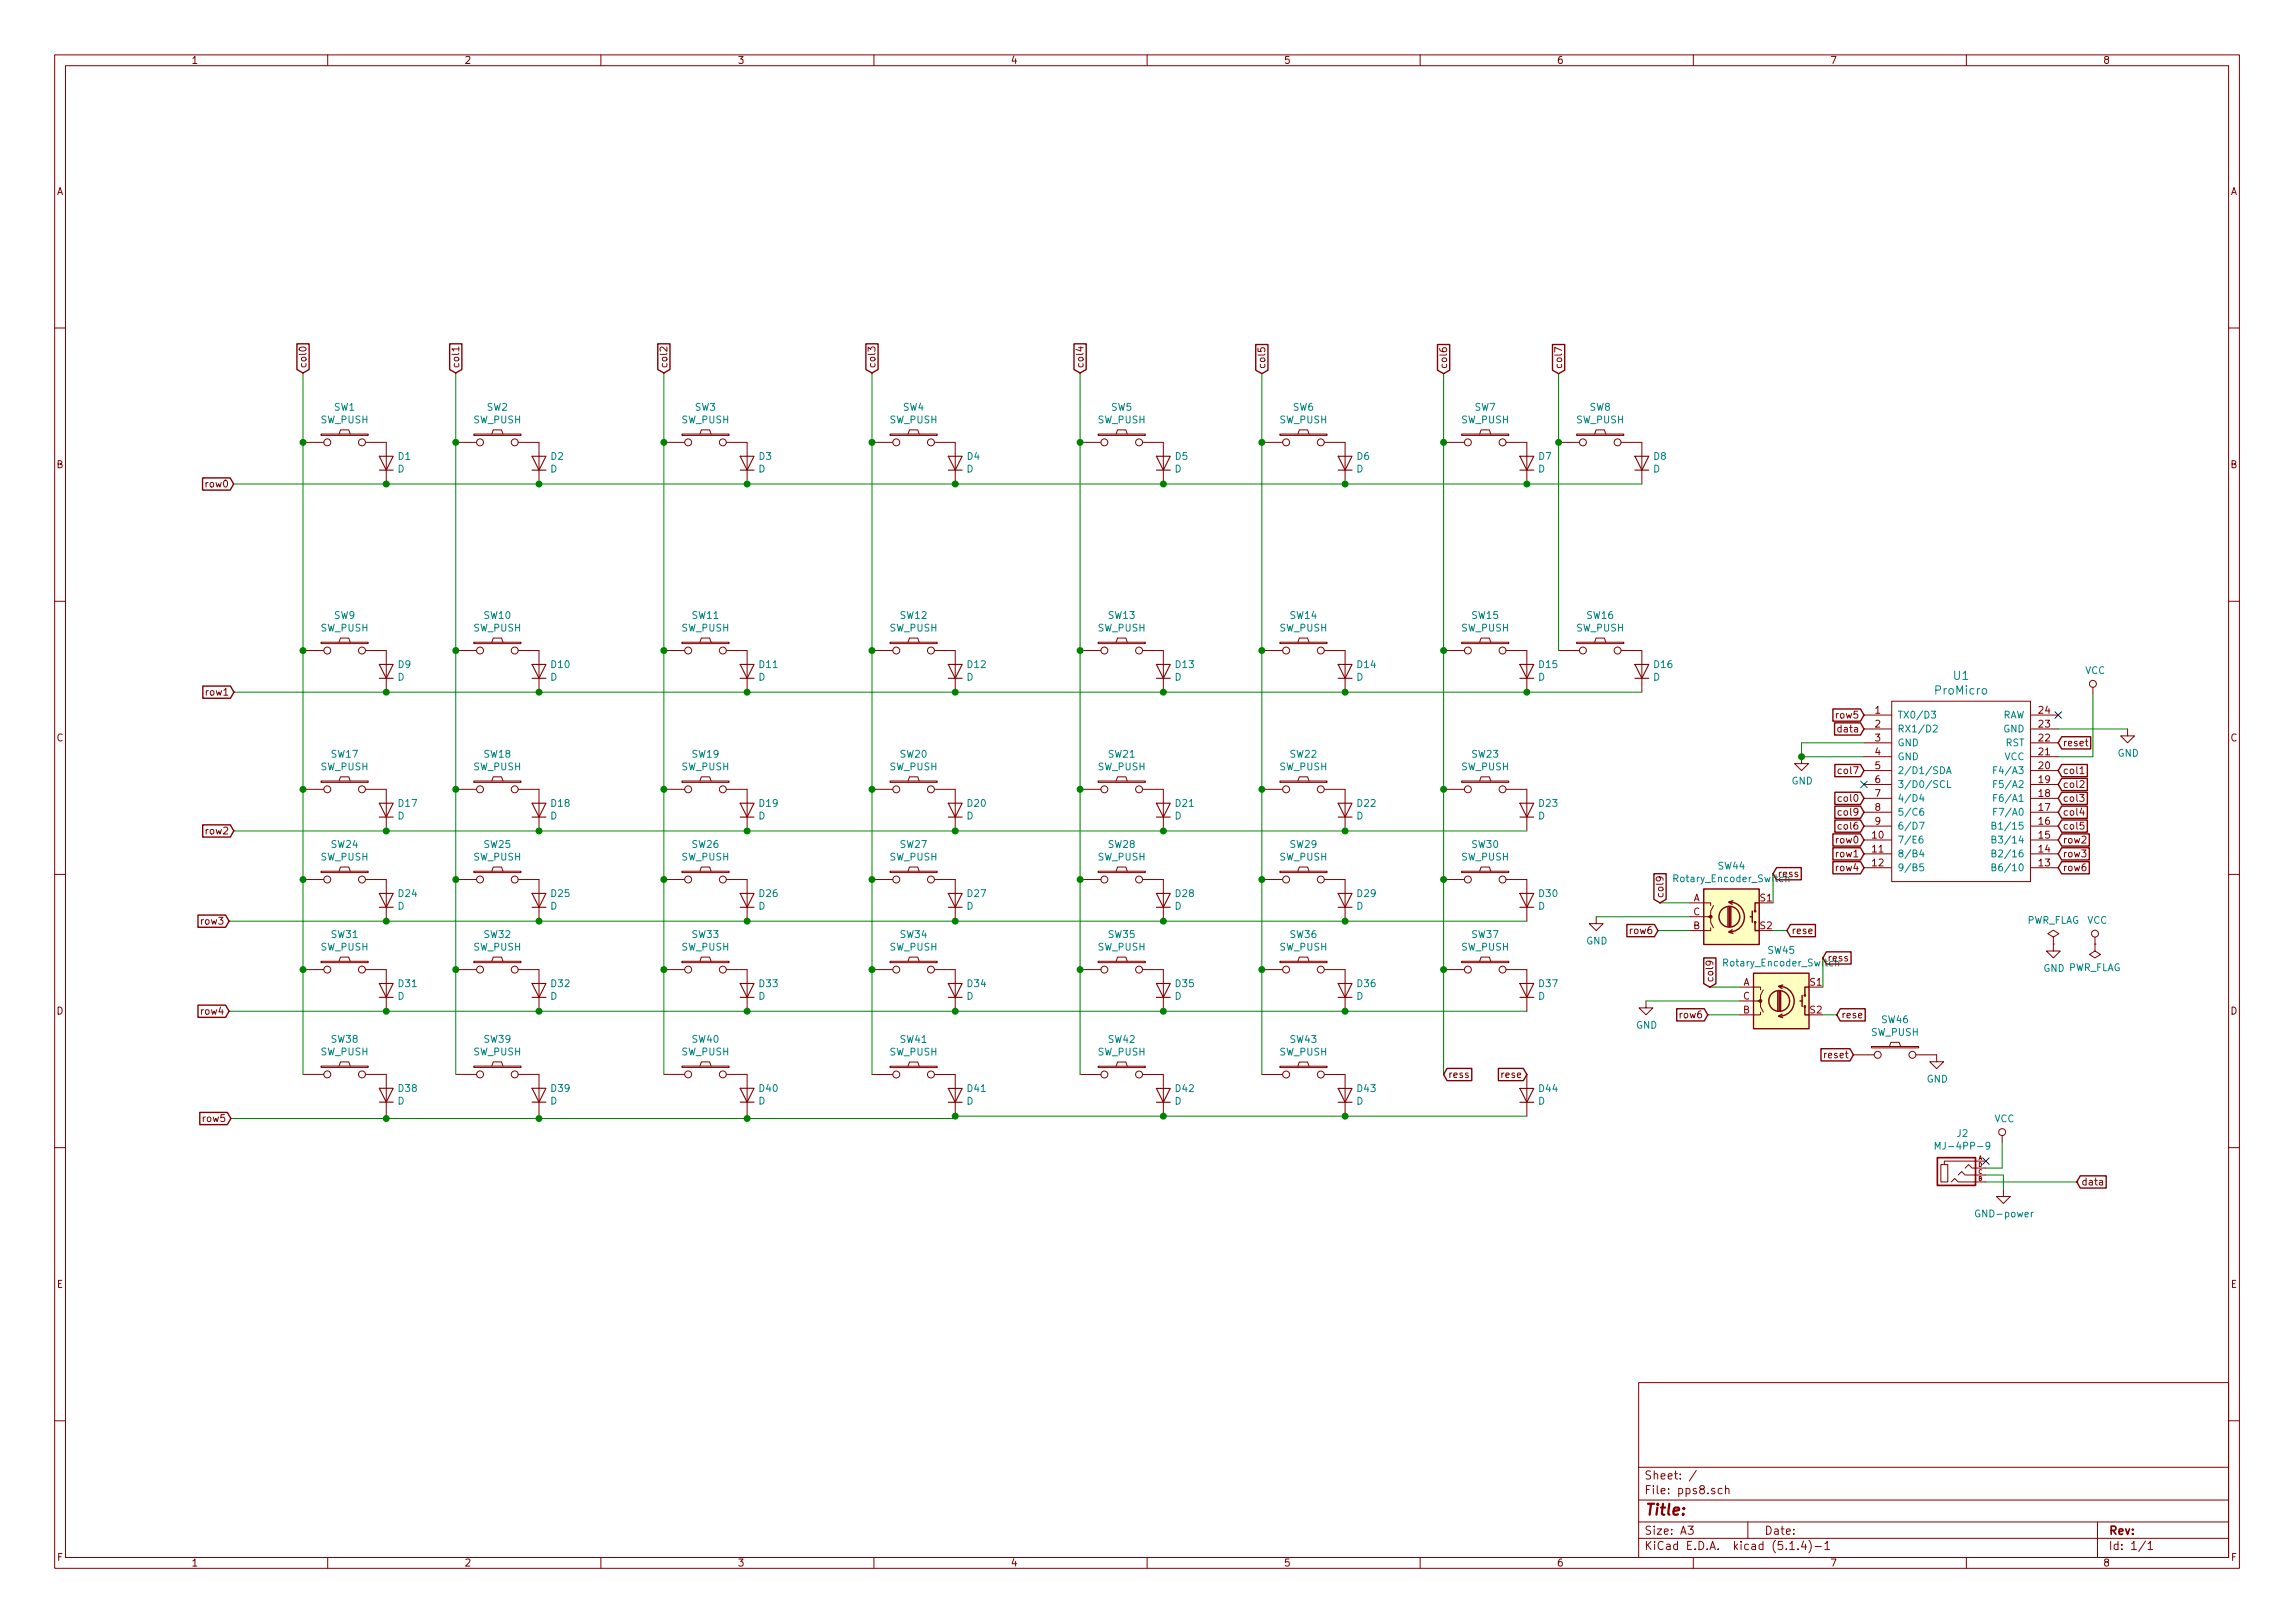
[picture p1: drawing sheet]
<svg xmlns="http://www.w3.org/2000/svg" width="420mm" height="297mm" viewBox="0 0 420 297" stroke-linecap="round" stroke-linejoin="round" font-family="sans-serif">
<defs><g id="words">
<text font-size="2.8" fill="#840000" x="301" y="277.3">Title:</text>
<g font-size="2.1" fill="#008484">
<text x="357.7" y="124.4">U1</text>
<text x="354.4" y="127.1">ProMicro</text>
</g>
<g font-size="2.1" fill="#840000">
<text x="301" y="273.5">File: pps8.sch</text>
<text x="301" y="270.8">Sheet: /</text>
<text x="301" y="280.9">Size: A3</text>
<text x="323" y="280.9">Date:</text>
<text x="386" y="280.9">Rev:</text>
<text x="301" y="283.7">KiCad E.D.A. kicad (5.1.4)-1</text>
<text x="386" y="283.7">Id: 1/1</text>
</g>
<g font-size="1.8" fill="#840000">
<text x="35" y="11.7">1</text>
<text x="85" y="11.7">2</text>
<text x="135" y="11.7">3</text>
<text x="185" y="11.7">4</text>
<text x="235" y="11.7">5</text>
<text x="285" y="11.7">6</text>
<text x="335" y="11.7">7</text>
<text x="385" y="11.7">8</text>
<text x="10.4" y="35.7">A</text>
<text x="408.4" y="35.7">A</text>
<text x="56.1" y="67.5" transform="rotate(-90 56.1 67.5)">col0</text>
<text x="84.1" y="67.5" transform="rotate(-90 84.1 67.5)">col1</text>
<text x="122.2" y="67.5" transform="rotate(-90 122.2 67.5)">col2</text>
<text x="160.3" y="67.5" transform="rotate(-90 160.3 67.5)">col3</text>
<text x="198.4" y="67.5" transform="rotate(-90 198.4 67.5)">col4</text>
<text x="231.6" y="67.6" transform="rotate(-90 231.6 67.6)">col5</text>
<text x="264.9" y="67.6" transform="rotate(-90 264.9 67.6)">col6</text>
<text x="286" y="67.6" transform="rotate(-90 286 67.6)">col7</text>
<text x="10.4" y="85.7">B</text>
<text x="37.8" y="89.2">row0</text>
<text x="408.4" y="85.7">B</text>
<text x="37.9" y="127.3">row1</text>
<text x="336.3" y="131.5">row5</text>
<text x="343.3" y="130.6">1</text>
<text x="373.3" y="130.6">24</text>
<text x="10.4" y="135.7">C</text>
<text x="336.8" y="134">data</text>
<text x="343.3" y="133.2">2</text>
<text x="343.3" y="135.7">3</text>
<text x="373.3" y="135.7">22</text>
<text x="373.3" y="133.2">23</text>
<text x="377.6" y="136.6">reset</text>
<text x="408.4" y="135.7">C</text>
<text x="336.9" y="141.7">col7</text>
<text x="343.3" y="138.2">4</text>
<text x="343.3" y="140.8">5</text>
<text x="343.3" y="143.3">6</text>
<text x="373.3" y="143.3">19</text>
<text x="373.3" y="140.8">20</text>
<text x="373.3" y="138.2">21</text>
<text x="377.6" y="141.7">col1</text>
<text x="336.9" y="149.3">col9</text>
<text x="336.9" y="146.7">col0</text>
<text x="343.3" y="145.9">7</text>
<text x="343.3" y="148.4">8</text>
<text x="373.3" y="148.4">17</text>
<text x="373.3" y="145.9">18</text>
<text x="377.6" y="146.7">col3</text>
<text x="377.6" y="144.2">col2</text>
<text x="377.6" y="149.3">col4</text>
<text x="37.9" y="152.7">row2</text>
<text x="336.3" y="154.4">row0</text>
<text x="336.9" y="151.8">col6</text>
<text x="342.8" y="153.5">10</text>
<text x="343.3" y="150.9">9</text>
<text x="373.3" y="153.5">15</text>
<text x="373.3" y="150.9">16</text>
<text x="377.6" y="154.4">row2</text>
<text x="377.6" y="151.8">col5</text>
<text x="325.4" y="160.5">ress</text>
<text x="336.3" y="156.9">row1</text>
<text x="336.3" y="159.4">row4</text>
<text x="342.8" y="156">11</text>
<text x="342.8" y="158.6">12</text>
<text x="373.3" y="158.6">13</text>
<text x="373.3" y="156">14</text>
<text x="377.6" y="156.9">row3</text>
<text x="377.6" y="159.4">row6</text>
<text x="304.5" y="164.5" transform="rotate(-90 304.5 164.5)">col9</text>
<text x="310" y="165">A</text>
<text x="310" y="167.5">C</text>
<text x="322.3" y="165">S1</text>
<text x="37" y="169.2">row3</text>
<text x="298.6" y="171">row6</text>
<text x="310" y="170.1">B</text>
<text x="322.3" y="170.1">S2</text>
<text x="327.9" y="171">rese</text>
<text x="313.7" y="179.9" transform="rotate(-90 313.7 179.9)">col9</text>
<text x="334.5" y="176">ress</text>
<text x="10.4" y="185.7">D</text>
<text x="37" y="185.7">row4</text>
<text x="319.1" y="180.4">A</text>
<text x="319.1" y="185.5">B</text>
<text x="319.1" y="182.9">C</text>
<text x="331.4" y="180.4">S1</text>
<text x="331.4" y="185.5">S2</text>
<text x="408.4" y="185.7">D</text>
<text x="307.7" y="186.4">row6</text>
<text x="337.1" y="186.4">rese</text>
<text x="265.1" y="197.3">ress</text>
<text x="275.1" y="197.3">rese</text>
<text x="334.3" y="193.7">reset</text>
<text x="37.3" y="205.3">row5</text>
<text x="381" y="217">data</text>
<text x="10.4" y="235.7">E</text>
<text x="408.4" y="235.7">E</text>
<text x="10.5" y="285.7">F</text>
<text x="35" y="286.7">1</text>
<text x="85" y="286.7">2</text>
<text x="135" y="286.7">3</text>
<text x="185" y="286.7">4</text>
<text x="235" y="286.7">5</text>
<text x="285" y="286.7">6</text>
<text x="335" y="286.7">7</text>
<text x="385" y="286.7">8</text>
<text x="408.5" y="285.7">F</text>
</g>
<g font-size="1.8" fill="#008484">
<text x="58.7" y="77.5">SW_PUSH</text>
<text x="61.2" y="75.2">SW1</text>
<text x="86.7" y="77.5">SW_PUSH</text>
<text x="89.2" y="75.2">SW2</text>
<text x="124.8" y="77.5">SW_PUSH</text>
<text x="127.3" y="75.2">SW3</text>
<text x="162.9" y="77.5">SW_PUSH</text>
<text x="165.4" y="75.2">SW4</text>
<text x="201" y="77.5">SW_PUSH</text>
<text x="203.5" y="75.2">SW5</text>
<text x="234.3" y="77.5">SW_PUSH</text>
<text x="236.7" y="75.2">SW6</text>
<text x="267.5" y="77.5">SW_PUSH</text>
<text x="270" y="75.2">SW7</text>
<text x="288.6" y="77.5">SW_PUSH</text>
<text x="291.1" y="75.2">SW8</text>
<text x="72.8" y="86.5">D</text>
<text x="72.9" y="84.2">D1</text>
<text x="100.8" y="86.5">D</text>
<text x="100.9" y="84.2">D2</text>
<text x="138.9" y="86.5">D</text>
<text x="139" y="84.2">D3</text>
<text x="177" y="86.5">D</text>
<text x="177.1" y="84.2">D4</text>
<text x="215.1" y="86.5">D</text>
<text x="215.2" y="84.2">D5</text>
<text x="248.3" y="86.5">D</text>
<text x="248.5" y="84.2">D6</text>
<text x="281.6" y="86.5">D</text>
<text x="281.7" y="84.2">D7</text>
<text x="302.7" y="86.5">D</text>
<text x="302.8" y="84.2">D8</text>
<text x="61.2" y="113.3">SW9</text>
<text x="88.6" y="113.3">SW10</text>
<text x="126.7" y="113.3">SW11</text>
<text x="164.8" y="113.3">SW12</text>
<text x="202.9" y="113.3">SW13</text>
<text x="236.2" y="113.3">SW14</text>
<text x="269.5" y="113.3">SW15</text>
<text x="290.6" y="113.3">SW16</text>
<text x="58.7" y="115.6">SW_PUSH</text>
<text x="86.7" y="115.6">SW_PUSH</text>
<text x="124.8" y="115.6">SW_PUSH</text>
<text x="162.9" y="115.6">SW_PUSH</text>
<text x="201" y="115.6">SW_PUSH</text>
<text x="234.3" y="115.6">SW_PUSH</text>
<text x="267.5" y="115.6">SW_PUSH</text>
<text x="288.6" y="115.6">SW_PUSH</text>
<text x="72.8" y="124.6">D</text>
<text x="72.9" y="122.3">D9</text>
<text x="100.8" y="124.6">D</text>
<text x="101" y="122.3">D10</text>
<text x="138.9" y="124.6">D</text>
<text x="139.1" y="122.3">D11</text>
<text x="177" y="124.6">D</text>
<text x="177.2" y="122.3">D12</text>
<text x="215.1" y="124.6">D</text>
<text x="215.3" y="122.3">D13</text>
<text x="248.3" y="124.6">D</text>
<text x="248.5" y="122.3">D14</text>
<text x="281.6" y="124.6">D</text>
<text x="281.8" y="122.3">D15</text>
<text x="302.7" y="124.6">D</text>
<text x="302.9" y="122.3">D16</text>
<text x="381.7" y="123.4">VCC</text>
<text x="347.3" y="131.5">TX0/D3</text>
<text x="366.5" y="131.5">RAW</text>
<text x="347.3" y="134">RX1/D2</text>
<text x="347.3" y="136.6">GND</text>
<text x="366.8" y="134">GND</text>
<text x="367.2" y="136.6">RST</text>
<text x="58.7" y="141">SW_PUSH</text>
<text x="60.7" y="138.7">SW17</text>
<text x="86.7" y="141">SW_PUSH</text>
<text x="88.6" y="138.7">SW18</text>
<text x="124.8" y="141">SW_PUSH</text>
<text x="126.7" y="138.7">SW19</text>
<text x="162.9" y="141">SW_PUSH</text>
<text x="164.8" y="138.7">SW20</text>
<text x="201" y="141">SW_PUSH</text>
<text x="202.9" y="138.7">SW21</text>
<text x="234.3" y="141">SW_PUSH</text>
<text x="236.2" y="138.7">SW22</text>
<text x="267.5" y="141">SW_PUSH</text>
<text x="269.5" y="138.7">SW23</text>
<text x="328" y="143.6">GND</text>
<text x="347.3" y="139.1">GND</text>
<text x="347.3" y="141.7">2/D1/SDA</text>
<text x="365.9" y="141.7">F4/A3</text>
<text x="367" y="139.1">VCC</text>
<text x="387.7" y="138.5">GND</text>
<text x="72.8" y="150">D</text>
<text x="73" y="147.7">D17</text>
<text x="100.8" y="150">D</text>
<text x="101" y="147.7">D18</text>
<text x="138.9" y="150">D</text>
<text x="139.1" y="147.7">D19</text>
<text x="177" y="150">D</text>
<text x="177.2" y="147.7">D20</text>
<text x="215.1" y="150">D</text>
<text x="215.3" y="147.7">D21</text>
<text x="248.3" y="150">D</text>
<text x="248.5" y="147.7">D22</text>
<text x="281.6" y="150">D</text>
<text x="281.8" y="147.7">D23</text>
<text x="347.3" y="144.2">3/D0/SCL</text>
<text x="347.3" y="146.7">4/D4</text>
<text x="347.3" y="149.3">5/C6</text>
<text x="365.9" y="149.3">F7/A0</text>
<text x="365.9" y="146.7">F6/A1</text>
<text x="365.9" y="144.2">F5/A2</text>
<text x="60.7" y="155.2">SW24</text>
<text x="88.6" y="155.2">SW25</text>
<text x="126.7" y="155.2">SW26</text>
<text x="164.8" y="155.2">SW27</text>
<text x="202.9" y="155.2">SW28</text>
<text x="236.2" y="155.2">SW29</text>
<text x="269.5" y="155.2">SW30</text>
<text x="347.3" y="154.4">7/E6</text>
<text x="347.3" y="151.8">6/D7</text>
<text x="366" y="154.4">B3/14</text>
<text x="366" y="151.8">B1/15</text>
<text x="58.7" y="157.5">SW_PUSH</text>
<text x="86.7" y="157.5">SW_PUSH</text>
<text x="124.8" y="157.5">SW_PUSH</text>
<text x="162.9" y="157.5">SW_PUSH</text>
<text x="201" y="157.5">SW_PUSH</text>
<text x="234.3" y="157.5">SW_PUSH</text>
<text x="267.5" y="157.5">SW_PUSH</text>
<text x="306.8" y="161.5">Rotary_Encoder_Switch</text>
<text x="314.6" y="159.1">SW44</text>
<text x="347.3" y="156.9">8/B4</text>
<text x="347.3" y="159.4">9/B5</text>
<text x="366" y="159.4">B6/10</text>
<text x="366" y="156.9">B2/16</text>
<text x="72.8" y="166.5">D</text>
<text x="73" y="164.2">D24</text>
<text x="100.8" y="166.5">D</text>
<text x="101" y="164.2">D25</text>
<text x="138.9" y="166.5">D</text>
<text x="139.1" y="164.2">D26</text>
<text x="177" y="166.5">D</text>
<text x="177.2" y="164.2">D27</text>
<text x="215.1" y="166.5">D</text>
<text x="215.3" y="164.2">D28</text>
<text x="248.3" y="166.5">D</text>
<text x="248.5" y="164.2">D29</text>
<text x="281.6" y="166.5">D</text>
<text x="281.8" y="164.2">D30</text>
<text x="58.7" y="174">SW_PUSH</text>
<text x="60.7" y="171.7">SW31</text>
<text x="86.7" y="174">SW_PUSH</text>
<text x="88.6" y="171.7">SW32</text>
<text x="124.8" y="174">SW_PUSH</text>
<text x="126.7" y="171.7">SW33</text>
<text x="162.9" y="174">SW_PUSH</text>
<text x="164.8" y="171.7">SW34</text>
<text x="201" y="174">SW_PUSH</text>
<text x="202.9" y="171.7">SW35</text>
<text x="234.3" y="174">SW_PUSH</text>
<text x="236.2" y="171.7">SW36</text>
<text x="267.5" y="174">SW_PUSH</text>
<text x="269.5" y="171.7">SW37</text>
<text x="290.4" y="172.9">GND</text>
<text x="371" y="169.1">PWR_FLAG</text>
<text x="382.1" y="169.1">VCC</text>
<text x="316" y="176.9">Rotary_Encoder_Switch</text>
<text x="323.7" y="174.6">SW45</text>
<text x="374.1" y="177.9">GND PWR_FLAG</text>
<text x="72.8" y="183">D</text>
<text x="73" y="180.7">D31</text>
<text x="100.8" y="183">D</text>
<text x="101" y="180.7">D32</text>
<text x="138.9" y="183">D</text>
<text x="139.1" y="180.7">D33</text>
<text x="177" y="183">D</text>
<text x="177.2" y="180.7">D34</text>
<text x="215.1" y="183">D</text>
<text x="215.3" y="180.7">D35</text>
<text x="248.3" y="183">D</text>
<text x="248.5" y="180.7">D36</text>
<text x="281.6" y="183">D</text>
<text x="281.8" y="180.7">D37</text>
<text x="60.7" y="190.8">SW38</text>
<text x="88.6" y="190.8">SW39</text>
<text x="126.7" y="190.8">SW40</text>
<text x="164.8" y="190.9">SW41</text>
<text x="202.9" y="190.9">SW42</text>
<text x="236.2" y="190.9">SW43</text>
<text x="299.5" y="188.3">GND</text>
<text x="342.6" y="189.6">SW_PUSH</text>
<text x="344.5" y="187.3">SW46</text>
<text x="58.7" y="193.2">SW_PUSH</text>
<text x="86.7" y="193.2">SW_PUSH</text>
<text x="124.8" y="193.2">SW_PUSH</text>
<text x="162.9" y="193.2">SW_PUSH</text>
<text x="201" y="193.2">SW_PUSH</text>
<text x="234.3" y="193.2">SW_PUSH</text>
<text x="72.8" y="202.1">D</text>
<text x="73" y="199.8">D38</text>
<text x="100.8" y="202.1">D</text>
<text x="101" y="199.8">D39</text>
<text x="138.9" y="202.1">D</text>
<text x="139.1" y="199.8">D40</text>
<text x="177" y="202.2">D</text>
<text x="177.2" y="199.9">D41</text>
<text x="215.1" y="202.2">D</text>
<text x="215.3" y="199.9">D42</text>
<text x="248.3" y="202.2">D</text>
<text x="248.5" y="199.9">D43</text>
<text x="281.6" y="202.2">D</text>
<text x="281.8" y="199.9">D44</text>
<text x="352.7" y="198.1">GND</text>
<text x="358.3" y="208.1">J2</text>
<text x="365.1" y="205.4">VCC</text>
<text x="355.3" y="210.4">MJ-4PP-9</text>
<text x="362.1" y="222.8">GND-power</text>
</g>
<g font-size="1" fill="#840000">
<text x="362.2" y="212.3">A</text>
<text x="362.2" y="214.8">C</text>
<text x="362.2" y="213.5">D</text>
<text x="362.2" y="216.1">B</text>
</g>
</g></defs>
<g fill="none" stroke="#840000" stroke-width=".18">
<path d="M10 10h400v277h-400zM12 12h396v273.1h-396zM60 10v2M110 10v2M160 10v2M210 10v2M260 10v2M310 10v2M360 10v2M10 60h2M54.9 63.6a.61 .61 0 0 1 .7-.1 .61 .61 0 0 1 .4 .6 .76 .76 0 0 1-1.2-.3zM58.8 79.4h8.6v.3h-8.6z"/>
<path d="M62.1 79.4l.2-.7h1.6l.2 .7M84 63.9h-1.3l.4 .3M84 63.5v.7M86.7 79.4h8.7v.3h-8.7zM90 79.4l.3-.7h1.5l.3 .7M122.1 63.5v.8l-.9-.8-.4 .3 .2 .4M124.8 79.4h8.7v.3h-8.7zM128.1 79.4l.3-.7h1.5l.3 .7M158.9 64.3v-.8l.5 .4 .1-.3 .5-.1 .2 .3-.1 .5M162.9 79.4h8.7v.3h-8.7zM166.2 79.4l.3-.7h1.5l.3 .7M197.5 63.6h.8"/>
<path d="M197.9 63.5v.7l-.9-.3M201 79.4h8.7v.3h-8.7zM204.3 79.4l.3-.7h1.5l.3 .7M230.3 63.7v.6l.6 .1-.1-.5 .2-.3h.3l.3 .3-.2 .5M234.3 79.4h8.7v.3h-8.7zM237.6 79.4l.3-.7h1.5l.2 .7M263.6 63.8v.2a.79 .79 0 0 0 1.2 .1v-.3l-.5-.2-.2 .3v.2l.2 .3M267.6 79.4h8.6v.3h-8.6zM270.9 79.4l.2-.7h1.6l.2 .7M285.9 64.1l-1.3-.5v.8M288.6 79.4h8.7v.3h-8.7zM291.9 79.4l.3-.7h1.5l.3 .7"/>
<path d="M408 60h2M55.5 81h3.8M66.9 81h3.8v7.6M83.4 81h3.8M94.9 81h3.8v7.6M121.5 81h3.8M133 81h3.8v7.6M159.6 81h3.8M171.1 81h3.8v7.6M197.7 81h3.8M209.2 81h3.8v7.6M231 81h3.8"/>
<path d="M242.4 81h3.9v7.6M264.3 81h3.8M275.7 81h3.8v7.6M285.3 81h3.9M296.8 81h3.8v7.6M10 110h2M55.5 119.1h3.8M58.8 117.5h8.6v.3h-8.6zM62.1 117.5l.2-.7h1.6l.2 .7M66.9 119.1h3.8v7.6M83.4 119.1h3.8M86.7 117.5h8.7v.3h-8.7z"/>
<path d="M90 117.5l.3-.7h1.5l.3 .7M94.9 119.1h3.8v7.6M121.5 119.1h3.8M124.8 117.5h8.7v.3h-8.7zM128.1 117.5l.3-.7h1.5l.3 .7M133 119.1h3.8v7.6M159.6 119.1h3.8M162.9 117.5h8.7v.3h-8.7zM166.2 117.5l.3-.7h1.5l.3 .7M171.1 119.1h3.8v7.6M197.7 119.1h3.8M201 117.5h8.7v.3h-8.7z"/>
<path d="M204.3 117.5l.3-.7h1.5l.3 .7M209.2 119.1h3.8v7.6M231 119.1h3.8M234.3 117.5h8.7v.3h-8.7zM237.6 117.5l.3-.7h1.5l.2 .7M242.4 119.1h3.9v7.6M264.3 119.1h3.8M267.6 117.5h8.6v.3h-8.6zM270.9 117.5l.2-.7h1.6l.2 .7M275.7 119.1h3.8v7.6M285.3 119.1h3.9M288.6 117.5h8.7v.3h-8.7z"/>
<path d="M291.9 117.5l.3-.7h1.5l.3 .7M296.8 119.1h3.8v7.6M408 110h2M329.8 138.5v1.3h1.3l-1.3 1.2-1.3-1.2h1.3M341.2 130.9h5.1M341.2 133.4h5.1M341.2 138.5h5.1M341.2 136h5.1M346.3 128.3h25.4v33.1h-25.4zM371.7 130.9h5.1M371.7 133.4h5.1M371.7 138.5h5.1"/>
<path d="M371.7 136h5.1M381.8 135.7h.4M382 135.2v1.1l.2 .2M383.2 125.8v1.3M389.5 133.4v1.3h1.3l-1.3 1.3-1.3-1.3h1.3M55.5 144.5h3.8M58.8 142.9h8.6v.3h-8.6zM58.8 159.4h8.6v.3h-8.6zM62.1 142.9l.2-.7h1.6l.2 .7M62.1 159.4l.2-.7h1.6l.2 .7M66.9 144.5h3.8v7.6M83.4 144.5h3.8"/>
<path d="M86.7 142.9h8.7v.3h-8.7zM86.7 159.4h8.7v.3h-8.7zM90 142.9l.3-.7h1.5l.3 .7M90 159.4l.3-.7h1.5l.3 .7M94.9 144.5h3.8v7.6M121.5 144.5h3.8M124.8 142.9h8.7v.3h-8.7zM124.8 159.4h8.7v.3h-8.7zM128.1 142.9l.3-.7h1.5l.3 .7M128.1 159.4l.3-.7h1.5l.3 .7M133 144.5h3.8v7.6M159.6 144.5h3.8"/>
<path d="M162.9 142.9h8.7v.3h-8.7zM162.9 159.4h8.7v.3h-8.7zM166.2 142.9l.3-.7h1.5l.3 .7M166.2 159.4l.3-.7h1.5l.3 .7M171.1 144.5h3.8v7.6M197.7 144.5h3.8M201 142.9h8.7v.3h-8.7zM201 159.4h8.7v.3h-8.7zM204.3 142.9l.3-.7h1.5l.3 .7M204.3 159.4l.3-.7h1.5l.3 .7M209.2 144.5h3.8v7.6M231 144.5h3.8"/>
<path d="M234.3 142.9h8.7v.3h-8.7zM234.3 159.4h8.7v.3h-8.7zM237.6 142.9l.3-.7h1.5l.2 .7M237.6 159.4l.3-.7h1.5l.2 .7M242.4 144.5h3.9v7.6M264.3 144.5h3.8M267.6 142.9h8.6v.3h-8.6zM267.6 159.4h8.6v.3h-8.6zM270.9 142.9l.2-.7h1.6l.2 .7M270.9 159.4l.2-.7h1.6l.2 .7M275.7 144.5h3.8v7.6M341.2 153.7h5.1"/>
<path d="M341.2 156.3h5.1M341.2 158.8h5.1M341.2 151.2h5.1M341.2 148.7h5.1M341.2 146.1h5.1M341.2 143.6h5.1M341.2 141h5.1M371.7 153.7h5.1M371.7 156.3h5.1M371.7 158.8h5.1M371.7 151.2h5.1M371.7 148.7h5.1"/>
<path d="M371.7 146.1h5.1M371.7 143.6h5.1M371.7 141h5.1M380.7 145.4h.8l-.4 .5 .4 .1v.5l-.2 .2-.6-.2M380.8 143l.5-.1 .2 .3v.2l-.8 .7h.8M380.8 140.7l.4-.4v1.3M380.8 141.6h.7M381.1 147.9l-.3 .9h.8M381.4 148.4v.8M381.5 150.5h-.6l-.1 .6 .2-.1 .5 .1v.5l-.2 .2-.5-.2M10 160h2M55.5 161h3.8"/>
<path d="M55.5 177.5h3.8M58.8 175.9h8.6v.3h-8.6zM62.1 175.9l.2-.7h1.6l.2 .7M66.9 161h3.8v7.6M66.9 177.5h3.8v7.6M83.4 161h3.8M83.4 177.5h3.8M86.7 175.9h8.7v.3h-8.7zM90 175.9l.3-.7h1.5l.3 .7M94.9 161h3.8v7.6M94.9 177.5h3.8v7.6M121.5 161h3.8"/>
<path d="M121.5 177.5h3.8M124.8 175.9h8.7v.3h-8.7zM128.1 175.9l.3-.7h1.5l.3 .7M133 161h3.8v7.6M133 177.5h3.8v7.6M159.6 161h3.8M159.6 177.5h3.8M162.9 175.9h8.7v.3h-8.7zM166.2 175.9l.3-.7h1.5l.3 .7M171.1 161h3.8v7.6M171.1 177.5h3.8v7.6M197.7 161h3.8"/>
<path d="M197.7 177.5h3.8M201 175.9h8.7v.3h-8.7zM204.3 175.9l.3-.7h1.5l.3 .7M209.2 161h3.8v7.6M209.2 177.5h3.8v7.6M231 161h3.8M231 177.5h3.8M234.3 175.9h8.7v.3h-8.7zM237.6 175.9l.3-.7h1.5l.2 .7M242.4 161h3.9v7.6M242.4 177.5h3.9v7.6M264.3 161h3.8"/>
<path d="M264.3 177.5h3.8M267.6 175.9h8.6v.3h-8.6zM270.9 175.9l.2-.7h1.6l.2 .7M275.7 161h3.8v7.6M275.7 177.5h3.8v7.6M292.2 167.8v1.2h1.3l-1.3 1.3-1.2-1.3h1.2M303.8 160.5l.2 .2-.1 .4-.1 .1-.5-.1-.1-.4 .1-.1a.87 .87 0 0 1 1.2 .2v.3M309.4 165.2h3.8v.5M309.4 167.8h3.8v1l.5 1M312.9 175.9l.2 .3v.3l-.2 .1-.5-.1-.1-.3 .1-.2a.87 .87 0 0 1 1.2 .3v.2M313.2 169.8v.5h-3.8M313.7 165.7l-.5 1.1v1h-.5"/>
<path d="M375.9 172.8v1.3h1.3l-1.3 1.2-1.3-1.2h1.3M375.9 171.5l1-.6-1-.7-1 .7 1 .6v1.3M375.9 172.8h.1M383.5 172.8v1.3l1.1 .6-1.1 .6-1-.6 1-.6M383.5 172.8h.1M383.5 171.5v1.3M408 160h2M55.5 196.6h3.8M58.8 195.1h8.6v.3h-8.6zM62.1 195.1l.2-.8h1.6l.2 .8M66.9 196.6h3.8v7.7M83.4 196.6h3.8"/>
<path d="M86.7 195.1h8.7v.3h-8.7zM90 195.1l.3-.8h1.5l.3 .8M94.9 196.6h3.8v7.7M121.5 196.6h3.8M124.8 195.1h8.7v.3h-8.7zM128.1 195.1l.3-.8h1.5l.3 .8M133 196.6h3.8v7.7M159.6 196.7h3.8M162.9 195.1h8.7v.3h-8.7zM166.2 195.1l.3-.7h1.5l.3 .7M171.1 196.7h3.8v7.6M197.7 196.7h3.8"/>
<path d="M201 195.1h8.7v.3h-8.7zM204.3 195.1l.3-.7h1.5l.3 .7M209.2 196.7h3.8v7.6M231 196.7h3.8M234.3 195.1h8.7v.3h-8.7zM237.6 195.1l.3-.7h1.5l.2 .7M242.4 196.7h3.9v7.6M279.5 196.7v7.6M301.3 183.2v1.3h1.3l-1.3 1.2-1.2-1.2h1.2M318.5 180.7h3.8v.5M318.5 183.2h3.8v1l.5 1M322.3 185.2v.5h-3.8"/>
<path d="M322.8 181.2l-.5 1v1h-.5M339.3 193.1h3.8M342.6 191.5h8.7v.3h-8.7zM345.9 191.5l.3-.7h1.5l.3 .7M350.7 193.1h3.9v1.2h1.2l-1.2 1.3-1.3-1.3h1.3M10 210h2M355.3 213.1h1.3v3.2h-1.3zM357.2 216.3l.7-.6 .6 .6h3.2M358.5 215l.6-.6 .7 .6h1.9M359.8 213.8l.6-.7 .6 .7h.7M361.6 212.5h2M361.6 216.3h2"/>
<path d="M361.6 215h2M361.6 213.8h2M361.7 212.5h-5.7v.6M366.5 207.8v1.3M366.8 217.7v1.3h1.2l-1.2 1.3-1.3-1.3h1.3M408 210h2M300 253h108v32.1h-108zM10 260h2M300 278.5h108M300 274.5h108M300 268.5h108M309 279.3h1l-.5 .6 .4 .1v.7l-.2 .1-.7-.1"/>
<path d="M310.5 269.1l-1.2 2M315.3 272.5l-.5-.1-.2 .3v.6l.2 .1 .5-.1M315.9 272.5l.2-.1 .4 .1v.9M315.9 271.9v1.5M320 278.5v3M384 278.5v6.6M408 260h2M60 285.1v1.9M110 285.1v1.9M160 285.1v1.9M210 285.1v1.9M260 285.1v1.9"/>
<path d="M300 281.5h108M310 285.1v1.9M327.7 283.6h.8M329.2 283.5v.1M330.2 282l-.4 1.1h.9M330.5 282.6v1M331.2 281.9a1.71 1.71 0 0 1 0 2.3M332.3 283h1.2M334.1 282.5l.4-.4v1.5M334.1 283.6h.8M360 285.1v1.9M392.8 282l-1.3 2"/>
<path d="M393.2 282.5l.5-.4v1.5M393.2 283.6h.9"/>
<circle cx="59.9" cy="81" r=".63"/>
<circle cx="66.3" cy="81" r=".63"/>
<circle cx="87.9" cy="81" r=".63"/>
<circle cx="94.2" cy="81" r=".63"/>
<circle cx="126" cy="81" r=".63"/>
<circle cx="132.3" cy="81" r=".63"/>
<circle cx="164.1" cy="81" r=".63"/>
<circle cx="170.4" cy="81" r=".63"/>
<circle cx="202.2" cy="81" r=".63"/>
<circle cx="208.5" cy="81" r=".63"/>
<circle cx="235.5" cy="81" r=".63"/>
<circle cx="241.8" cy="81" r=".63"/>
<circle cx="268.7" cy="81" r=".63"/>
<circle cx="275.1" cy="81" r=".63"/>
<circle cx="289.8" cy="81" r=".63"/>
<circle cx="296.1" cy="81" r=".63"/>
<circle cx="59.9" cy="119.1" r=".63"/>
<circle cx="66.3" cy="119.1" r=".63"/>
<circle cx="87.9" cy="119.1" r=".63"/>
<circle cx="94.2" cy="119.1" r=".63"/>
<circle cx="126" cy="119.1" r=".63"/>
<circle cx="132.3" cy="119.1" r=".63"/>
<circle cx="164.1" cy="119.1" r=".63"/>
<circle cx="170.4" cy="119.1" r=".63"/>
<circle cx="202.2" cy="119.1" r=".63"/>
<circle cx="208.5" cy="119.1" r=".63"/>
<circle cx="235.5" cy="119.1" r=".63"/>
<circle cx="241.8" cy="119.1" r=".63"/>
<circle cx="268.7" cy="119.1" r=".63"/>
<circle cx="275.1" cy="119.1" r=".63"/>
<circle cx="289.8" cy="119.1" r=".63"/>
<circle cx="296.1" cy="119.1" r=".63"/>
<circle cx="383.2" cy="125.2" r=".63"/>
<circle cx="59.9" cy="144.5" r=".63"/>
<circle cx="66.3" cy="144.5" r=".63"/>
<circle cx="87.9" cy="144.5" r=".63"/>
<circle cx="94.2" cy="144.5" r=".63"/>
<circle cx="126" cy="144.5" r=".63"/>
<circle cx="132.3" cy="144.5" r=".63"/>
<circle cx="164.1" cy="144.5" r=".63"/>
<circle cx="170.4" cy="144.5" r=".63"/>
<circle cx="202.2" cy="144.5" r=".63"/>
<circle cx="208.5" cy="144.5" r=".63"/>
<circle cx="235.5" cy="144.5" r=".63"/>
<circle cx="241.8" cy="144.5" r=".63"/>
<circle cx="268.7" cy="144.5" r=".63"/>
<circle cx="275.1" cy="144.5" r=".63"/>
<circle cx="59.9" cy="161" r=".63"/>
<circle cx="59.9" cy="177.5" r=".63"/>
<circle cx="66.3" cy="177.5" r=".63"/>
<circle cx="66.3" cy="161" r=".63"/>
<circle cx="87.9" cy="177.5" r=".63"/>
<circle cx="87.9" cy="161" r=".63"/>
<circle cx="94.2" cy="161" r=".63"/>
<circle cx="94.2" cy="177.5" r=".63"/>
<circle cx="126" cy="177.5" r=".63"/>
<circle cx="126" cy="161" r=".63"/>
<circle cx="132.3" cy="161" r=".63"/>
<circle cx="132.3" cy="177.5" r=".63"/>
<circle cx="164.1" cy="161" r=".63"/>
<circle cx="164.1" cy="177.5" r=".63"/>
<circle cx="170.4" cy="177.5" r=".63"/>
<circle cx="170.4" cy="161" r=".63"/>
<circle cx="202.2" cy="161" r=".63"/>
<circle cx="202.2" cy="177.5" r=".63"/>
<circle cx="208.5" cy="161" r=".63"/>
<circle cx="208.5" cy="177.5" r=".63"/>
<circle cx="235.5" cy="161" r=".63"/>
<circle cx="235.5" cy="177.5" r=".63"/>
<circle cx="241.8" cy="161" r=".63"/>
<circle cx="241.8" cy="177.5" r=".63"/>
<circle cx="268.7" cy="161" r=".63"/>
<circle cx="268.7" cy="177.5" r=".63"/>
<circle cx="275.1" cy="177.5" r=".63"/>
<circle cx="275.1" cy="161" r=".63"/>
<circle cx="383.5" cy="170.9" r=".63"/>
<circle cx="59.9" cy="196.6" r=".63"/>
<circle cx="66.3" cy="196.6" r=".63"/>
<circle cx="87.9" cy="196.6" r=".63"/>
<circle cx="94.2" cy="196.6" r=".63"/>
<circle cx="126" cy="196.6" r=".63"/>
<circle cx="132.3" cy="196.6" r=".63"/>
<circle cx="164.1" cy="196.7" r=".63"/>
<circle cx="170.4" cy="196.7" r=".63"/>
<circle cx="202.2" cy="196.7" r=".63"/>
<circle cx="208.5" cy="196.7" r=".63"/>
<circle cx="235.5" cy="196.7" r=".63"/>
<circle cx="241.8" cy="196.7" r=".63"/>
<circle cx="343.8" cy="193.1" r=".63"/>
<circle cx="350.1" cy="193.1" r=".63"/>
<circle cx="366.5" cy="207.2" r=".63"/>
</g>
<g fill="none" stroke="#840000" stroke-width=".2">
<path d="M69.4 83.5h2.6l-1.3 2.5zM69.4 86h2.6M97.4 83.5h2.5l-1.2 2.5zM97.4 86h2.5M135.5 83.5h2.5l-1.2 2.5zM135.5 86h2.5M173.6 83.5h2.5l-1.2 2.5zM173.6 86h2.5M211.7 83.5h2.5l-1.2 2.5zM211.7 86h2.5M245 83.5h2.5l-1.2 2.5zM245 86h2.5"/>
<path d="M278.3 83.5h2.5l-1.3 2.5zM278.3 86h2.5M299.3 83.5h2.6l-1.3 2.5zM299.3 86h2.6M69.4 121.6h2.6l-1.3 2.5zM69.4 124.1h2.6M97.4 121.6h2.5l-1.2 2.5zM97.4 124.1h2.5M135.5 121.6h2.5l-1.2 2.5zM135.5 124.1h2.5M173.6 121.6h2.5l-1.2 2.5zM173.6 124.1h2.5"/>
<path d="M211.7 121.6h2.5l-1.2 2.5zM211.7 124.1h2.5M245 121.6h2.5l-1.2 2.5zM245 124.1h2.5M278.3 121.6h2.5l-1.3 2.5zM278.3 124.1h2.5M299.3 121.6h2.6l-1.3 2.5zM299.3 124.1h2.6M69.4 147h2.6l-1.3 2.5zM69.4 149.5h2.6M97.4 147h2.5l-1.2 2.5zM97.4 149.5h2.5"/>
<path d="M135.5 147h2.5l-1.2 2.5zM135.5 149.5h2.5M173.6 147h2.5l-1.2 2.5zM173.6 149.5h2.5M211.7 147h2.5l-1.2 2.5zM211.7 149.5h2.5M245 147h2.5l-1.2 2.5zM245 149.5h2.5M278.3 147h2.5l-1.3 2.5zM278.3 149.5h2.5M69.4 163.5h2.6l-1.3 2.6zM69.4 180h2.6l-1.3 2.5z"/>
<path d="M69.4 166.1h2.6M97.4 180h2.5l-1.2 2.5zM97.4 163.5h2.5l-1.2 2.6zM97.4 166.1h2.5M135.5 163.5h2.5l-1.2 2.6zM135.5 180h2.5l-1.2 2.5zM135.5 166.1h2.5M173.6 163.5h2.5l-1.2 2.6zM173.6 180h2.5l-1.2 2.5zM173.6 166.1h2.5M211.7 163.5h2.5l-1.2 2.6zM211.7 180h2.5l-1.2 2.5z"/>
<path d="M211.7 166.1h2.5M245 163.5h2.5l-1.2 2.6zM245 180h2.5l-1.2 2.5zM245 166.1h2.5M278.3 163.5h2.5l-1.3 2.6zM278.3 180h2.5l-1.3 2.5zM278.3 166.1h2.5M69.4 199.2h2.6l-1.3 2.5zM69.4 182.5h2.6M97.4 199.2h2.5l-1.2 2.5zM97.4 182.5h2.5M135.5 199.2h2.5l-1.2 2.5z"/>
<path d="M135.5 182.5h2.5M173.6 199.2h2.5l-1.2 2.5zM173.6 182.5h2.5M211.7 199.2h2.5l-1.2 2.5zM211.7 182.5h2.5M245 199.2h2.5l-1.2 2.5zM245 182.5h2.5M278.3 199.2h2.5l-1.3 2.5zM278.3 182.5h2.5M69.4 201.7h2.6M97.4 201.7h2.5M135.5 201.7h2.5"/>
<path d="M173.6 201.7h2.5M211.7 201.7h2.5M245 201.7h2.5M278.3 201.7h2.5"/>
</g>
<g fill="none" stroke="#008484" stroke-width=".18">
<path d="M353.6 130.2h.8l-.5 .4 .4 .2v.6h-.5l-.2-.1M353.9 132.8l.5-.1 .3 .4-.1 .2-.7 .7h.8M363 126.1l.2-.1 .4 .1 .1 .6-.1 .3h-.4l-.2-.1zM351.4 150.5h.8l-.5 1.3M351.8 155.5l-.3 .9h.7M351.8 145.4l-.3 .8h.7M351.9 153h-.2a.79 .79 0 0 0-.1 1.3l.3-.1 .2-.4-.3-.3h-.2l-.3 .3M352.1 147.9l-.5 .2-.1 .4v.6l.2 .1h.4l.1-.2-.1-.5-.4-.1-.2 .3M352.1 145.8v.9M352.1 156v.8M352.1 158.1h-.6v.6l.4-.1 .3 .2v.3l-.3 .3-.4-.2M355.3 140.3a.64 .64 0 0 1 .7 .7 .64 .64 0 0 1-.7 .6z"/>
<path d="M356 143a.51 .51 0 0 0-.6 0 .51 .51 0 0 0-.2 .6l.2 .5 .6-.1M356.4 141.6l.4-1.3 .4 1.3M356.5 141.2h.6M356.5 142.9v1.2h.6M364.7 158.7h.6v-.5l-.6-.1v1.3h.5l.2-.3v-.2l-.3-.2M364.7 156.2l.6-.1v-.4l-.6-.1v1.2h.5l.2-.2v-.2l-.3-.2M364.7 153.6h.6v-.5l-.6-.1v1.3h.5l.2-.2v-.2l-.3-.3M364.7 151.1l.6-.1v-.4l-.6-.1v1.3h.5l.2-.3v-.2l-.3-.2M365 148.6h.4M365 146h.4M365 143.5h.4M365 140.9h.4"/>
<path d="M365.6 147.9h-.6v1.3M365.6 145.4h-.6v1.3M365.6 142.9h-.6v1.2M365.6 140.3h-.6v1.3M326.4 160.6l-.3-.1-.3 .3 .1 .5h.5M326.9 160.7l.3-.2 .2 .1 .1 .8M326.9 160.1v1.3M335.5 176h-.3l-.3 .2 .2 .5h.4M336.1 176.1l.2-.1h.2l.1 .8M336.1 175.5v1.3M354.3 210.3v-1.2l.4 .9 .5-.9v1.2M364.3 209.6l-.2 .2h-.4l-.1-.6 .5-.1 .2 .2-.1 .7-.1 .3h-.4"/>
<path d="M372.2 221.9l-.3 .2"/>
</g>
<g fill="#ffffc2" stroke="#ffffc2" stroke-width=".18">
<path d="M321 178.1h10.2v10.2h-10.2z"/>
<path d="M311.9 162.7h10.2v10.2h-10.2z"/>
</g>
<g fill="none" stroke="#840000" stroke-width=".25">
<path d="M54.4 62.9h2.2v4.7l-1.1 .7-1.1-.7zM82.3 62.9h2.3v4.7l-1.2 .7-1.1-.7zM120.4 62.9h2.3v4.7l-1.2 .7-1.1-.7zM158.5 62.9h2.3v4.7l-1.2 .7-1.1-.7zM196.6 62.9h2.3v4.7l-1.2 .7-1.1-.7zM229.9 63.1h2.2v4.7l-1.1 .6-1.1-.6zM263.2 63.1h2.2v4.7l-1.1 .6-1.1-.6zM284.2 63.1h2.3v4.7l-1.2 .6-1.1-.6zM37.1 87.5h5l.7 1.1-.7 1.1h-5zM37.1 125.6h5.1l.6 1.1-.6 1.1h-5.1zM335.6 129.8h5l.6 1.1-.6 1.1h-5zM335.9 132.3h4.7l.6 1.1-.6 1.1h-4.7z"/>
<path d="M335.9 139.9h4.7l.6 1.1-.6 1.1h-4.7zM377.4 134.8h5.4v2.3h-5.4l-.6-1.1zM377.4 139.9h4.7v2.2h-4.7l-.6-1.1zM37.1 151h5.1l.6 1.1-.6 1.1h-5.1zM302.8 159.9h2.2v4.7l-1.1 .6-1.1-.6zM325.2 158.8h4.6v2.2h-4.6l-.6-1.1zM335.6 155.2h5l.6 1.1-.6 1.1h-5zM335.6 152.6h5l.6 1.1-.6 1.1h-5zM335.6 157.7h5l.6 1.1-.6 1.1h-5zM335.9 147.5h4.7l.6 1.2-.6 1.1h-4.7zM335.9 150.1h4.7l.6 1.1-.6 1.1h-4.7zM335.9 145h4.7l.6 1.1-.6 1.1h-4.7z"/>
<path d="M377.4 145h4.7v2.2h-4.7l-.6-1.1zM377.4 142.5h4.7v2.2h-4.7l-.6-1.1zM377.4 155.2h5.1v2.2h-5.1l-.6-1.1zM377.4 152.6h5.1v2.2h-5.1l-.6-1.1zM377.4 147.5h4.7v2.3h-4.7l-.6-1.1zM377.4 157.7h5.1v2.2h-5.1l-.6-1.1zM377.4 150.1h4.7v2.2h-4.7l-.6-1.1zM36.2 167.5h5.1l.6 1.1-.6 1.1h-5.1zM297.8 169.2h5.1l.6 1.1-.6 1.1h-5.1zM311.9 162.7h10.2v10.2h-10.2zM311.9 175.3h2.2v4.7l-1.1 .7-1.1-.7zM316.4 166v3.6"/>
<path d="M316.6 165.1a2.74 2.74 0 0 1 2.8 2.7 2.74 2.74 0 0 1-2.8 2.8M316.6 166v3.6M316.9 166v3.6M317.1 170.2l-.6 .4 .7 .2M317.2 164.9l-.7 .2 .6 .4M320.4 167.8h.4M320.8 166.8v2M321 178.1h10.2v10.2h-10.2zM321.3 168.8v1.5h.8M322.1 165.2h-.8v1.6M327.8 169.2h4.6v2.2h-4.6l-.6-1.1zM334.4 174.2h4.5v2.2h-4.5l-.7-1.1z"/>
<path d="M36.2 184h5.1l.6 1.1-.6 1.1h-5.1zM264.9 195.5h4.5v2.3h-4.5l-.6-1.1zM274.3 195.5h4.6l.6 1.2-.6 1.1h-4.6zM307 184.6h5l.6 1.1-.6 1.2h-5zM325.5 181.4v3.6M325.7 180.5a2.74 2.74 0 0 1 2.8 2.7 2.74 2.74 0 0 1-2.8 2.8M325.7 181.4v3.6M326 181.4v3.6M326.2 185.6l-.6 .4 .8 .2M326.4 180.3l-.8 .2 .6 .4M329.5 183.2h.4M329.9 182.2v2"/>
<path d="M330.4 184.2v1.5h.8M331.2 180.7h-.8v1.5M333.4 191.9h5.3l.6 1.2-.6 1.1h-5.3zM336.9 184.6h4.6v2.3h-4.6l-.6-1.2zM36.6 203.6h5l.7 1.1-.7 1.1h-5zM380.8 215.2h4.8v2.2h-4.8l-.6-1.1z"/>
<circle cx="316.6" cy="167.8" r="1.9"/>
<circle cx="321.3" cy="168.8" r=".13"/>
<circle cx="321.3" cy="166.8" r=".13"/>
<circle cx="325.7" cy="183.2" r="1.9"/>
<circle cx="330.4" cy="182.2" r=".13"/>
<circle cx="330.4" cy="184.2" r=".13"/>
</g>
<g fill="#840000" stroke="#840000" stroke-width=".18">
<circle cx="322.3" cy="183.2" r=".25"/>
<circle cx="313.2" cy="167.8" r=".25"/>
</g>
<path d="M354.7 211.9h7v5.1h-7z" fill="none" stroke="#840000" stroke-width=".3"/>
<g fill="none" stroke="#008400" stroke-width=".18">
<path d="M55.5 68.3v128.3M83.4 68.3v128.3M121.5 68.3v128.3M159.6 68.3v128.4M197.7 68.3v128.4M231 68.4v128.3M264.3 68.4v128.3M285.3 68.4v50.7M42.8 88.6h257.8M42.8 126.7h257.8M341.2 136h-11.4v2.5h11.4M376.8 133.4h12.7"/>
<path d="M383.2 127.1v11.4h-6.4M42.8 152.1h236.7M324.6 159.9v5.3M41.9 168.6h237.6M292.2 167.8h17.2M303.5 170.3h5.9M303.9 165.2h5.5M324.6 170.3h2.6M333.7 175.3v5.4M41.9 185.1h237.6M301.3 183.2h17.2M312.6 185.7h5.9"/>
<path d="M313 180.7h5.5M333.7 185.7h2.6M70.7 204.3v.4M98.7 204.3v.4M136.8 204.3v.4M279.5 204.3h-104.6v.4h-132.6M363.6 215h3.2v2.7M363.6 216.3h16.6M366.5 209.1v4.7h-2.9"/>
</g>
<g fill="#008400" stroke="#008400" stroke-width=".25">
<circle cx="70.7" cy="204.7" r=".51"/>
<circle cx="136.8" cy="204.7" r=".51"/>
<circle cx="174.9" cy="204.3" r=".51"/>
<circle cx="329.8" cy="138.5" r=".51"/>
<circle cx="55.5" cy="177.5" r=".51"/>
<circle cx="98.7" cy="204.7" r=".51"/>
<circle cx="70.7" cy="152.1" r=".51"/>
<circle cx="246.3" cy="204.3" r=".51"/>
<circle cx="197.7" cy="81" r=".51"/>
<circle cx="174.9" cy="88.6" r=".51"/>
<circle cx="213" cy="88.6" r=".51"/>
<circle cx="264.3" cy="81" r=".51"/>
<circle cx="246.3" cy="88.6" r=".51"/>
<circle cx="285.3" cy="81" r=".51"/>
<circle cx="279.5" cy="88.6" r=".51"/>
<circle cx="213" cy="204.3" r=".51"/>
<circle cx="159.6" cy="81" r=".51"/>
<circle cx="121.5" cy="119.1" r=".51"/>
<circle cx="159.6" cy="119.1" r=".51"/>
<circle cx="197.7" cy="119.1" r=".51"/>
<circle cx="174.9" cy="126.7" r=".51"/>
<circle cx="174.9" cy="152.1" r=".51"/>
<circle cx="213" cy="152.1" r=".51"/>
<circle cx="213" cy="126.7" r=".51"/>
<circle cx="264.3" cy="144.5" r=".51"/>
<circle cx="136.8" cy="152.1" r=".51"/>
<circle cx="83.4" cy="144.5" r=".51"/>
<circle cx="98.7" cy="152.1" r=".51"/>
<circle cx="98.7" cy="126.7" r=".51"/>
<circle cx="83.4" cy="119.1" r=".51"/>
<circle cx="98.7" cy="168.6" r=".51"/>
<circle cx="83.4" cy="81" r=".51"/>
<circle cx="136.8" cy="185.1" r=".51"/>
<circle cx="136.8" cy="168.6" r=".51"/>
<circle cx="231" cy="119.1" r=".51"/>
<circle cx="136.8" cy="126.7" r=".51"/>
<circle cx="136.8" cy="88.6" r=".51"/>
<circle cx="231" cy="81" r=".51"/>
<circle cx="98.7" cy="185.1" r=".51"/>
<circle cx="83.4" cy="177.5" r=".51"/>
<circle cx="83.4" cy="161" r=".51"/>
<circle cx="121.5" cy="81" r=".51"/>
<circle cx="197.7" cy="161" r=".51"/>
<circle cx="246.3" cy="185.1" r=".51"/>
<circle cx="264.3" cy="177.5" r=".51"/>
<circle cx="121.5" cy="177.5" r=".51"/>
<circle cx="159.6" cy="177.5" r=".51"/>
<circle cx="197.7" cy="177.5" r=".51"/>
<circle cx="231" cy="177.5" r=".51"/>
<circle cx="121.5" cy="161" r=".51"/>
<circle cx="159.6" cy="161" r=".51"/>
<circle cx="197.7" cy="144.5" r=".51"/>
<circle cx="231" cy="161" r=".51"/>
<circle cx="264.3" cy="161" r=".51"/>
<circle cx="246.3" cy="152.1" r=".51"/>
<circle cx="246.3" cy="126.7" r=".51"/>
<circle cx="70.7" cy="185.1" r=".51"/>
<circle cx="264.3" cy="119.1" r=".51"/>
<circle cx="279.5" cy="126.7" r=".51"/>
<circle cx="246.3" cy="168.6" r=".51"/>
<circle cx="231" cy="144.5" r=".51"/>
<circle cx="159.6" cy="144.5" r=".51"/>
<circle cx="174.9" cy="168.6" r=".51"/>
<circle cx="213" cy="168.6" r=".51"/>
<circle cx="55.5" cy="81" r=".51"/>
<circle cx="70.7" cy="88.6" r=".51"/>
<circle cx="121.5" cy="144.5" r=".51"/>
<circle cx="70.7" cy="168.6" r=".51"/>
<circle cx="98.7" cy="88.6" r=".51"/>
<circle cx="55.5" cy="119.1" r=".51"/>
<circle cx="70.7" cy="126.7" r=".51"/>
<circle cx="55.5" cy="144.5" r=".51"/>
<circle cx="174.9" cy="185.1" r=".51"/>
<circle cx="213" cy="185.1" r=".51"/>
<circle cx="55.5" cy="161" r=".51"/>
</g>
<path d="M376.2 130.3l1.2 1.2M377.4 130.3l-1.2 1.2M340.6 143l1.3 1.2M341.9 143l-1.3 1.2M363 211.9l1.2 1.2M364.2 211.9l-1.2 1.2" fill="none" stroke="#000084" stroke-width=".18"/>
<use href="#words"/>
</svg>
